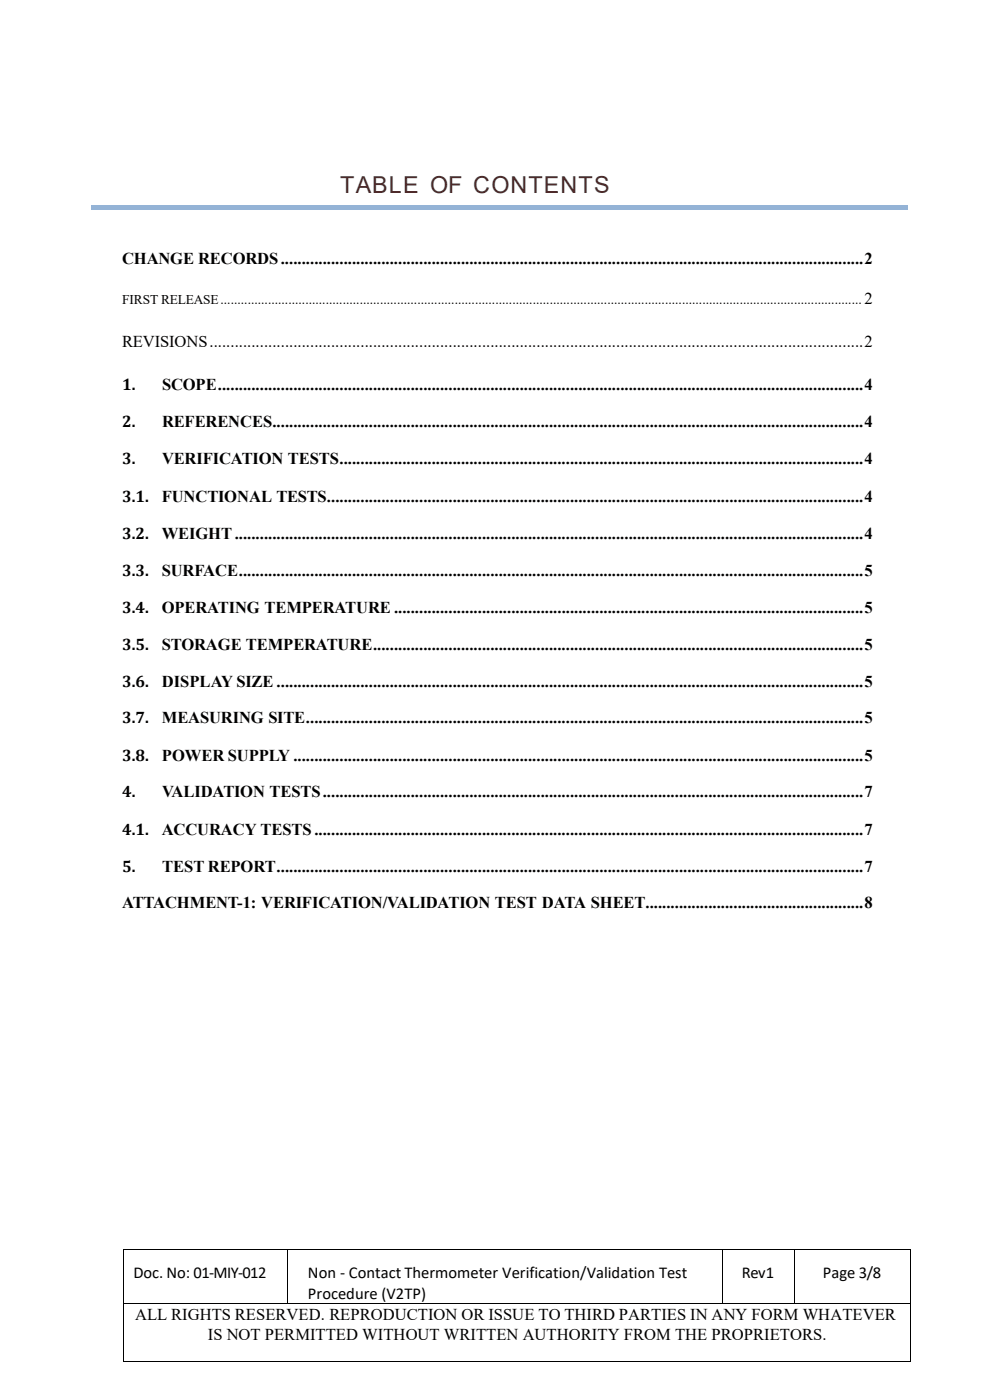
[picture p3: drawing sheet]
<svg xmlns="http://www.w3.org/2000/svg" width="210mm" height="297mm" viewBox="0 0 210 297" stroke-linecap="round" stroke-linejoin="round" font-family="sans-serif">
<defs><g id="words">
<text font-size="5" fill="#622322" x="72.2" y="40.9">TABLE OF CONTENTS</text>
<g font-size="3.5">
<text x="25.9" y="56.1">CHANGE RECORDS...........................................................................................................................................2</text>
<text x="183.4" y="64.5">2</text>
<text x="25.9" y="73.6">REVISIONS............................................................................................................................................................2</text>
<text x="25.9" y="82.8">1.</text>
<text x="34.4" y="82.8">SCOPE..........................................................................................................................................................4</text>
<text x="25.9" y="90.6">2.</text>
<text x="34.4" y="90.6">REFERENCES.............................................................................................................................................4</text>
<text x="25.9" y="98.5">3.</text>
<text x="34.4" y="98.5">VERIFICATION TESTS.............................................................................................................................4</text>
<text x="25.9" y="106.4">3.1.</text>
<text x="34.3" y="106.4">FUNCTIONAL TESTS................................................................................................................................4</text>
<text x="25.9" y="114.3">3.2.</text>
<text x="34.3" y="114.3">WEIGHT......................................................................................................................................................4</text>
<text x="25.9" y="122.1">3.3.</text>
<text x="34.3" y="122.1">SURFACE.....................................................................................................................................................5</text>
<text x="25.9" y="130">3.4.</text>
<text x="34.3" y="130">OPERATING TEMPERATURE ................................................................................................................5</text>
<text x="25.9" y="137.8">3.5.</text>
<text x="34.3" y="137.8">STORAGE TEMPERATURE.....................................................................................................................5</text>
<text x="25.9" y="145.7">3.6.</text>
<text x="34.3" y="145.7">DISPLAY SIZE ............................................................................................................................................5</text>
<text x="25.9" y="153.5">3.7.</text>
<text x="34.3" y="153.5">MEASURING SITE.....................................................................................................................................5</text>
<text x="25.9" y="161.4">3.8.</text>
<text x="34.3" y="161.4">POWER SUPPLY ........................................................................................................................................5</text>
<text x="25.9" y="169.2">4.</text>
<text x="34.4" y="169.2">VALIDATION TESTS.................................................................................................................................7</text>
<text x="25.9" y="177.1">4.1.</text>
<text x="34.3" y="177.1">ACCURACY TESTS...................................................................................................................................7</text>
<text x="25.9" y="184.9">5.</text>
<text x="34.4" y="184.9">TEST REPORT............................................................................................................................................7</text>
<text x="25.9" y="192.7">ATTACHMENT-1: VERIFICATION/VALIDATION TEST DATA SHEET....................................................8</text>
<text x="28.3" y="271.2">Doc. No: 01-MIY-012</text>
<text x="65.3" y="271.2">Non - Contact Thermometer Verification/Validation Test</text>
<text x="65.3" y="275.5">Procedure (V2TP)</text>
<text x="157.4" y="271.2">Rev1</text>
<text x="174.6" y="271.2">Page 3/8</text>
<text x="28.7" y="279.9">ALL RIGHTS RESERVED. REPRODUCTION OR ISSUE TO THIRD PARTIES IN ANY FORM WHATEVER</text>
<text x="44.1" y="284.2">IS NOT PERMITTED WITHOUT WRITTEN AUTHORITY FROM THE PROPRIETORS.</text>
</g>
<text font-size="2.8" x="25.9" y="64.5">FIRST RELEASE.............................................................................................................................................................................................</text>
</g></defs>
<g fill="#000">
<path d="M26.1 265h.2v.1h-.2z" fill-rule="evenodd"/>
<path d="M26.1 265h.2v.1h-.2z" fill-rule="evenodd"/>
<path d="M26.1 276.5h.2v.1h-.2z" fill-rule="evenodd"/>
<path d="M61 265h.1v.1h-.1z" fill-rule="evenodd"/>
<path d="M61 276.5h.1v.1h-.1z" fill-rule="evenodd"/>
<path d="M153.1 265h.2v.1h-.2z" fill-rule="evenodd"/>
<path d="M153.1 276.5h.2v.1h-.2z" fill-rule="evenodd"/>
<path d="M168.5 265h.1v.1h-.1z" fill-rule="evenodd"/>
<path d="M168.5 276.5h.1v.1h-.1z" fill-rule="evenodd"/>
<path d="M193 265h.2v.1h-.2z" fill-rule="evenodd"/>
<path d="M193 265h.2v.1h-.2z" fill-rule="evenodd"/>
<path d="M193 276.5h.2v.1h-.2z" fill-rule="evenodd"/>
<path d="M26.1 288.7h.2v.2h-.2z" fill-rule="evenodd"/>
<path d="M26.1 288.7h.2v.2h-.2z" fill-rule="evenodd"/>
<path d="M193 288.7h.2v.2h-.2z" fill-rule="evenodd"/>
<path d="M193 288.7h.2v.2h-.2z" fill-rule="evenodd"/>
</g>
<g fill="none" stroke="#000" stroke-width=".21">
<path d="M26.2 265.1v11.4M26.2 276.6v12.1M26.3 265h34.7M26.3 276.6h34.7M61.1 265.1v11.4M61.1 265h92M61.1 276.6h92M153.2 265.1v11.4M153.3 265h15.2M153.3 276.6h15.2M168.6 265.1v11.4M168.6 265h24.4"/>
<path d="M168.6 276.6h24.4M193.1 265.1v11.4M193.1 276.6v12.1M26.3 288.8h166.7"/>
</g>
<path d="M19.5 44.4h173.1" fill="none" stroke="#94b3d6" stroke-width=".25"/>
<path d="M19.5 43.5h173.1v.5h-173.1z" fill-rule="evenodd" fill="#94b3d6"/>
<use href="#words"/>
</svg>
